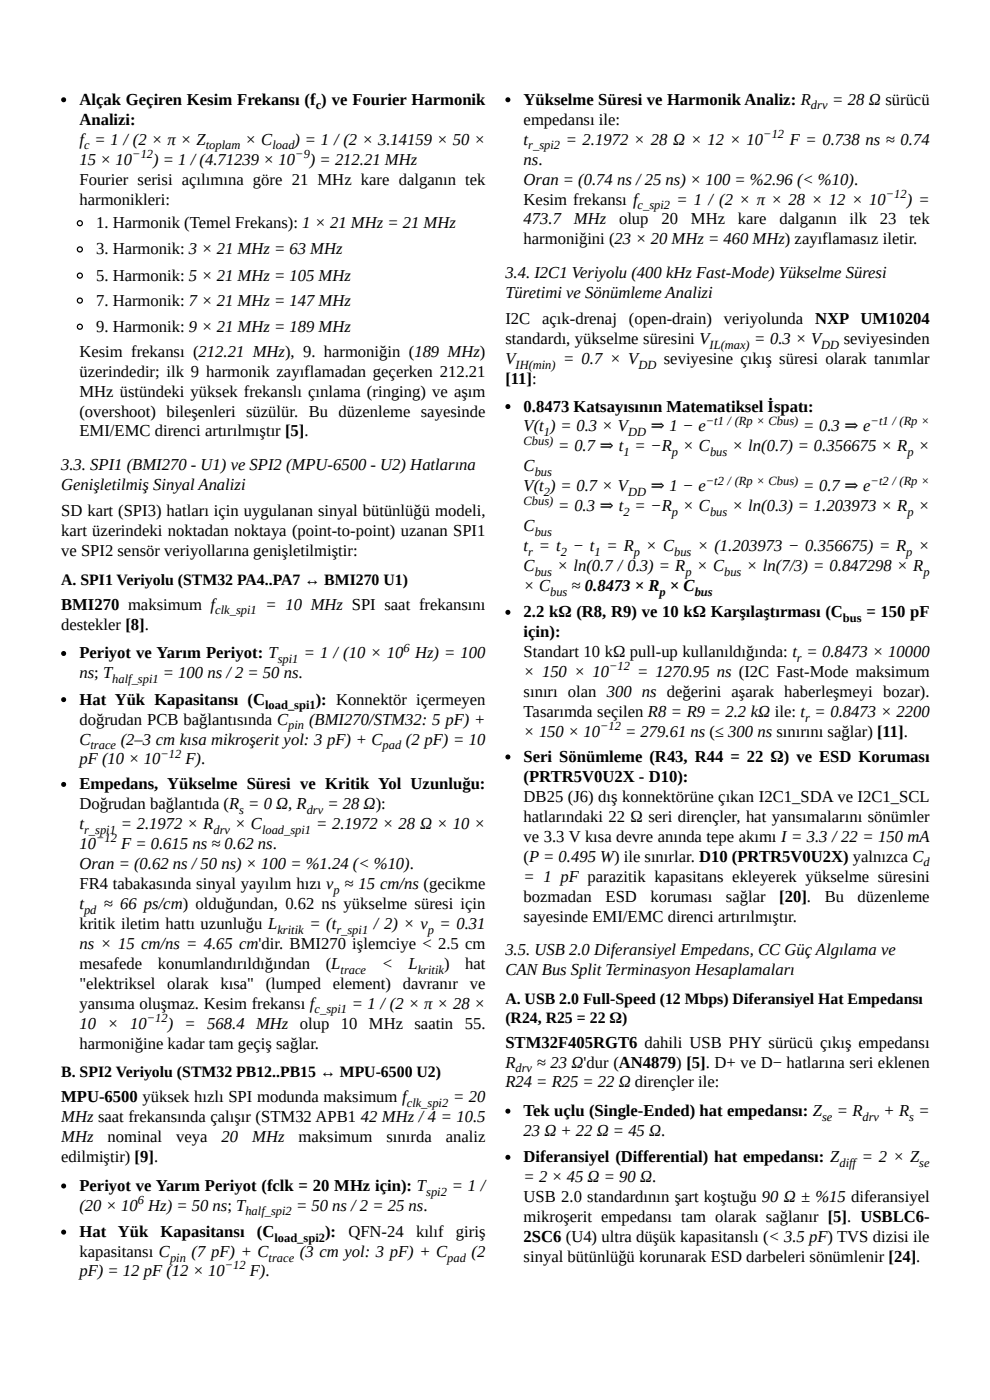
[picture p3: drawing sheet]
<svg xmlns="http://www.w3.org/2000/svg" width="210mm" height="297mm" viewBox="0 0 210 297" stroke-linecap="round" stroke-linejoin="round" font-family="sans-serif">
<defs><g id="words">
<g font-size="3.5">
<text x="16.8" y="22.2">Alçak Geçiren Kesim Frekansı (f ) ve Fourier Harmonik</text>
<text x="111" y="22.2">Yükselme Süresi ve Harmonik Analiz: R</text>
<text x="176.4" y="22.2">= 28 Ω sürücü</text>
<text x="16.8" y="26.5">Analizi:</text>
<text x="111" y="26.5">empedansı ile:</text>
<text x="16.8" y="30.7">f = 1 /(2 × π × Z</text>
<text x="16.8" y="34.9">15 × 10</text>
<text x="32.5" y="34.9">) = 1 /(4.71239 × 10</text>
<text x="52" y="30.7">× C</text>
<text x="62.5" y="30.7">) = 1 /(2 × 3.14159 × 50 ×</text>
<text x="65.7" y="34.9">) = 212.21 MHz</text>
<text x="111" y="30.7">t</text>
<text x="111" y="34.9">ns.</text>
<text x="119.9" y="30.7">= 2.1972 × 28 Ω × 12 × 10</text>
<text x="167.4" y="30.7">F = 0.738 ns ≈ 0.74</text>
<text x="16.8" y="39.2">Fourier serisi açılımına göre 21 MHz kare dalganın tek</text>
<text x="111" y="39.2">Oran = (0.74 ns /25 ns) × 100 = %2.96 (&lt; %10).</text>
<text x="16.8" y="43.4">harmonikleri:</text>
<text x="111" y="43.4">Kesim frekansı f</text>
<text x="111" y="47.6">473.7</text>
<text x="121.7" y="47.6">MHz</text>
<text x="131.2" y="47.6">olup</text>
<text x="140.2" y="47.6">20</text>
<text x="143.4" y="43.4">= 1 / (2 × π × 28 × 12 × 10</text>
<text x="146.5" y="47.6">MHz</text>
<text x="156.4" y="47.6">kare</text>
<text x="165.2" y="47.6">dalganın</text>
<text x="180.1" y="47.6">ilk</text>
<text x="186.5" y="47.6">23</text>
<text x="192.2" y="43.4">) =</text>
<text x="192.8" y="47.6">tek</text>
<text x="20.4" y="48.4">1. Harmonik (Temel Frekans): 1 × 21 MHz = 21 MHz</text>
<text x="20.4" y="54">3. Harmonik: 3 × 21 MHz = 63 MHz</text>
<text x="111" y="51.9">harmoniğini (23 × 20 MHz = 460 MHz) zayıflamasız iletir.</text>
<text x="20.4" y="59.5">5. Harmonik: 5 × 21 MHz = 105 MHz</text>
<text x="107.1" y="59">3.4. I2C1 Veriyolu (400 kHz Fast-Mode) Yükselme Süresi</text>
<text x="20.4" y="64.8">7. Harmonik: 7 × 21 MHz = 147 MHz</text>
<text x="107.1" y="63.2">Türetimi ve Sönümleme Analizi</text>
<text x="20.4" y="70.4">9. Harmonik: 9 × 21 MHz = 189 MHz</text>
<text x="107.1" y="68.8">I2C</text>
<text x="114.9" y="68.8">açık-drenaj (open-drain)</text>
<text x="153.5" y="68.8">veriyolunda</text>
<text x="172.8" y="68.8">NXP UM10204</text>
<text x="16.8" y="75.7">Kesim frekansı (212.21 MHz), 9. harmoniğin (189 MHz)</text>
<text x="107.1" y="73">standardı, yükselme süresini V</text>
<text x="107.1" y="77.3">V</text>
<text x="119.4" y="77.3">= 0.7 × V</text>
<text x="140.7" y="77.3">seviyesine çıkış süresi olarak tanımlar</text>
<text x="159.9" y="73">= 0.3 × V</text>
<text x="178.9" y="73">seviyesinden</text>
<text x="16.8" y="79.9">üzerindedir; ilk 9 harmonik zayıflamadan geçerken 212.21</text>
<text x="107.1" y="81.5">[11]:</text>
<text x="16.8" y="84.1">MHz üstündeki yüksek frekanslı çınlama (ringing) ve aşım</text>
<text x="16.8" y="88.4">(overshoot) bileşenleri süzülür. Bu düzenleme sayesinde</text>
<text x="111" y="87.3">0.8473 Katsayısının Matematiksel İspatı:</text>
<text x="16.8" y="92.6">EMI/EMC direnci artırılmıştır [5].</text>
<text x="111" y="91.5">V(t ) = 0.3 × V</text>
<text x="118.4" y="95.8">= 0.7 ⇒ t = −R × C</text>
<text x="138" y="91.5">⇒ 1 − e</text>
<text x="155.2" y="95.8">× ln(0.7) = 0.356675 × R ×</text>
<text x="170.3" y="91.5">= 0.3 ⇒ e</text>
<text x="13" y="99.7">3.3. SPI1 (BMI270 - U1) ve SPI2 (MPU-6500 - U2) Hatlarına</text>
<text x="111" y="100">C</text>
<text x="13" y="104">Genişletilmiş Sinyal Analizi</text>
<text x="111" y="104.2">V(t ) = 0.7 × V</text>
<text x="138" y="104.2">⇒ 1 − e</text>
<text x="170.3" y="104.2">= 0.7 ⇒ e</text>
<text x="13" y="109.5">SD kart (SPI3) hatları için uygulanan sinyal bütünlüğü modeli,</text>
<text x="13" y="113.8">kart üzerindeki noktadan noktaya (point-to-point) uzanan SPI1</text>
<text x="111" y="112.7">C</text>
<text x="118.4" y="108.5">= 0.3 ⇒ t = −R × C</text>
<text x="155.2" y="108.5">× ln(0.3) = 1.203973 × R ×</text>
<text x="13" y="118">ve SPI2 sensör veriyollarına genişletilmiştir:</text>
<text x="111" y="116.9">t = t</text>
<text x="121.4" y="116.9">− t</text>
<text x="128.6" y="116.9">= R</text>
<text x="136.9" y="116.9">× C</text>
<text x="147.8" y="116.9">× (1.203973 − 0.356675) = R</text>
<text x="194.7" y="116.9">×</text>
<text x="111" y="121.2">C</text>
<text x="111" y="125.4">× C</text>
<text x="118.1" y="121.2">× ln(0.7 / 0.3) = R × C</text>
<text x="121.2" y="125.4">≈ 0.8473 × R × C</text>
<text x="158.3" y="121.2">× ln(7/3) = 0.847298 × R</text>
<text x="13" y="129.4">BMI270 maksimum f</text>
<text x="56.3" y="129.4">= 10 MHz SPI saat frekansını</text>
<text x="111" y="131">2.2 kΩ (R8, R9) ve 10 kΩ Karşılaştırması (C</text>
<text x="183.7" y="131">= 150 pF</text>
<text x="13" y="133.6">destekler [8].</text>
<text x="111" y="135.2">için):</text>
<text x="16.8" y="139.7">Periyot ve Yarım Periyot: T</text>
<text x="16.8" y="143.9">ns; T</text>
<text x="34.5" y="143.9">= 100 ns /2 = 50 ns.</text>
<text x="64.4" y="139.7">= 1 / (10 × 10 Hz) = 100</text>
<text x="111" y="139.4">Standart 10 kΩ pull-up kullanıldığında: t = 0.8473 × 10000</text>
<text x="111" y="143.7">× 150 × 10</text>
<text x="135.1" y="143.7">= 1270.95 ns (I2C Fast-Mode maksimum</text>
<text x="16.8" y="149.5">Hat Yük Kapasitansı (C</text>
<text x="66.9" y="149.5">): Konnektör içermeyen</text>
<text x="111" y="147.9">sınırı olan 300 ns değerini aşarak haberleşmeyi bozar).</text>
<text x="16.8" y="153.7">doğrudan PCB bağlantısında C</text>
<text x="65.5" y="153.7">(BMI270/STM32: 5 pF) +</text>
<text x="111" y="152.1">Tasarımda seçilen R8 = R9 = 2.2 kΩ ile: t = 0.8473 × 2200</text>
<text x="16.8" y="157.9">C</text>
<text x="25.6" y="157.9">(2–3 cm kısa mikroşerit yol: 3 pF) + C</text>
<text x="86.1" y="157.9">(2 pF) = 10</text>
<text x="111" y="156.4">× 150 × 10</text>
<text x="111" y="161.7">Seri Sönümleme (R43, R44 = 22 Ω) ve ESD Koruması</text>
<text x="132.5" y="156.4">= 279.61 ns (≤ 300 ns sınırını sağlar) [11].</text>
<text x="16.8" y="162.2">pF (10 × 10</text>
<text x="16.8" y="167.5">Empedans, Yükselme Süresi ve Kritik Yol Uzunluğu:</text>
<text x="39.3" y="162.2">F).</text>
<text x="111" y="165.9">(PRTR5V0U2X - D10):</text>
<text x="16.8" y="171.7">Doğrudan bağlantıda (R = 0 Ω, R</text>
<text x="69.4" y="171.7">= 28 Ω):</text>
<text x="111" y="170.1">DB25 (J6) dış konnektörüne çıkan I2C1_SDA ve I2C1_SCL</text>
<text x="16.8" y="175.9">t</text>
<text x="25.6" y="175.9">= 2.1972 × R</text>
<text x="49.8" y="175.9">× C</text>
<text x="67" y="175.9">= 2.1972 × 28 Ω × 10 ×</text>
<text x="111" y="174.4">hatlarındaki 22 Ω seri dirençler, hat yansımalarını sönümler</text>
<text x="111" y="178.6">ve 3.3 V kısa devre anında tepe akımı I = 3.3 /22 = 150 mA</text>
<text x="16.8" y="180.2">10</text>
<text x="16.8" y="184.4">Oran = (0.62 ns /50 ns) × 100 = %1.24 (&lt; %10).</text>
<text x="25.7" y="180.2">F = 0.615 ns ≈ 0.62 ns.</text>
<text x="111" y="182.8">(P = 0.495 W) ile sınırlar. D10 (PRTR5V0U2X) yalnızca C</text>
<text x="16.8" y="188.6">FR4 tabakasında sinyal yayılım hızı v ≈ 15 cm/ns (gecikme</text>
<text x="111" y="187.1">= 1 pF parazitik kapasitans ekleyerek yükselme süresini</text>
<text x="111" y="191.3">bozmadan</text>
<text x="128.4" y="191.3">ESD</text>
<text x="137.9" y="191.3">koruması</text>
<text x="153.9" y="191.3">sağlar</text>
<text x="165.2" y="191.3">[20].</text>
<text x="174.8" y="191.3">Bu</text>
<text x="181.8" y="191.3">düzenleme</text>
<text x="16.8" y="192.9">t</text>
<text x="16.8" y="197.1">kritik iletim hattı uzunluğu L</text>
<text x="22" y="192.9">≈ 66 ps/cm) olduğundan, 0.62 ns yükselme süresi için</text>
<text x="65.6" y="197.1">= (t</text>
<text x="79.3" y="197.1">/ 2) × v</text>
<text x="93.2" y="197.1">= 0.31</text>
<text x="111" y="195.5">sayesinde EMI/EMC direnci artırılmıştır.</text>
<text x="16.8" y="201.3">ns × 15 cm/ns = 4.65 cm'dir. BMI270 işlemciye &lt; 2.5 cm</text>
<text x="107.1" y="202.7">3.5. USB 2.0 Diferansiyel Empedans, CC Güç Algılama ve</text>
<text x="16.8" y="205.6">mesafede</text>
<text x="16.8" y="209.8">&quot;elektriksel</text>
<text x="33.4" y="205.6">konumlandırıldığından</text>
<text x="35.4" y="209.8">olarak</text>
<text x="46.7" y="209.8">kısa&quot;</text>
<text x="56.3" y="209.8">(lumped</text>
<text x="69.1" y="205.6">(L</text>
<text x="70.6" y="209.8">element)</text>
<text x="80.9" y="205.6">&lt;</text>
<text x="85.4" y="209.8">davranır</text>
<text x="86.6" y="205.6">L</text>
<text x="94.2" y="205.6">)</text>
<text x="98.6" y="205.6">hat</text>
<text x="99.6" y="209.8">ve</text>
<text x="107.1" y="206.9">CAN Bus Split Terminasyon Hesaplamaları</text>
<text x="16.8" y="214">yansıma oluşmaz. Kesim frekansı f</text>
<text x="74.6" y="214">= 1 /(2 × π × 28 ×</text>
<text x="16.8" y="218.3">10 × 10</text>
<text x="35.5" y="218.3">) = 568.4 MHz olup 10 MHz saatin 55.</text>
<text x="16.8" y="222.5">harmoniğine kadar tam geçiş sağlar.</text>
<text x="107.1" y="222.2">STM32F405RGT6 dahili USB PHY sürücü çıkış empedansı</text>
<text x="107.1" y="226.5">R</text>
<text x="113.8" y="226.5">≈ 23 Ω'dur (AN4879) [5]. D+ ve D− hatlarına seri eklenen</text>
<text x="13" y="233.9">MPU-6500 yüksek hızlı SPI modunda maksimum f</text>
<text x="96" y="233.9">= 20</text>
<text x="107.1" y="230.7">R24 = R25 = 22 Ω dirençler ile:</text>
<text x="13" y="238.1">MHz saat frekansında çalışır (STM32 APB1</text>
<text x="76.5" y="238.1">42 MHz /4 = 10.5</text>
<text x="111" y="236.8">Tek uçlu (Single-Ended) hat empedansı: Z</text>
<text x="177.4" y="236.8">= R</text>
<text x="187.3" y="236.8">+ R =</text>
<text x="13" y="242.3">MHz</text>
<text x="22.8" y="242.3">nominal</text>
<text x="37.3" y="242.3">veya</text>
<text x="47" y="242.3">20</text>
<text x="53.5" y="242.3">MHz</text>
<text x="63.3" y="242.3">maksimum</text>
<text x="81.9" y="242.3">sınırda</text>
<text x="94.5" y="242.3">analiz</text>
<text x="111" y="241">23 Ω + 22 Ω = 45 Ω.</text>
<text x="13" y="246.6">edilmiştir) [9].</text>
<text x="111" y="246.6">Diferansiyel (Differential) hat empedansı: Z</text>
<text x="111" y="250.8">= 2 × 45 Ω = 90 Ω.</text>
<text x="182.7" y="246.6">= 2 × Z</text>
<text x="16.8" y="252.7">Periyot ve Yarım Periyot (fclk = 20 MHz için): T</text>
<text x="16.8" y="256.9">(20 × 10 Hz) = 50 ns; T</text>
<text x="62.8" y="256.9">= 50 ns /2 = 25 ns.</text>
<text x="95.8" y="252.7">= 1 /</text>
<text x="111" y="255">USB 2.0 standardının şart koştuğu 90 Ω ± %15 diferansiyel</text>
<text x="16.8" y="262.5">Hat Yük</text>
<text x="34" y="262.5">Kapasitansı</text>
<text x="54.5" y="262.5">(C</text>
<text x="68.9" y="262.5">):</text>
<text x="73.9" y="262.5">QFN-24</text>
<text x="88.2" y="262.5">kılıf</text>
<text x="96.7" y="262.5">giriş</text>
<text x="111" y="259.3">mikroşerit empedansı tam olarak sağlanır [5]. USBLC6-</text>
<text x="111" y="263.5">2SC6 (U4) ultra düşük kapasitanslı (&lt; 3.5 pF) TVS dizisi ile</text>
<text x="16.8" y="266.7">kapasitansı C</text>
<text x="40.6" y="266.7">(7 pF) + C</text>
<text x="63.6" y="266.7">(3 cm yol: 3 pF) + C</text>
<text x="100" y="266.7">(2</text>
<text x="111" y="267.7">sinyal bütünlüğü korunarak ESD darbeleri sönümlenir [24].</text>
<text x="16.8" y="270.7">pF) = 12 pF (12 × 10</text>
<text x="53" y="270.7">F).</text>
</g>
<g font-size="3.3">
<text x="13" y="124.1">A. SPI1 Veriyolu (STM32 PA4..PA7 ↔ BMI270 U1)</text>
<text x="107.1" y="213">A. USB 2.0 Full-Speed (12 Mbps) Diferansiyel Hat Empedansı</text>
<text x="107.1" y="216.9">(R24, R25 = 22 Ω)</text>
<text x="13" y="228.6">B. SPI2 Veriyolu (STM32 PB12..PB15 ↔ MPU-6500 U2)</text>
</g>
<g font-size="2.6">
<text x="66.9" y="23.2">c</text>
<text x="171.9" y="23.2">drv</text>
<text x="161.8" y="29.3">−12</text>
<text x="17.8" y="31.7">c</text>
<text x="28" y="33.5">−12</text>
<text x="43.6" y="31.7">toplam</text>
<text x="57.8" y="31.7">load</text>
<text x="62.6" y="33.5">−9</text>
<text x="112" y="31.7">r_spi2</text>
<text x="187.8" y="42">−12</text>
<text x="135.2" y="44.4">c_spi2</text>
<text x="150.4" y="74">IL(max)</text>
<text x="174.1" y="74">DD</text>
<text x="109.3" y="78.2">IH(min)</text>
<text x="135.4" y="78.2">DD</text>
<text x="111" y="94.3">Cbus)</text>
<text x="115.3" y="92.5">1</text>
<text x="133.1" y="92.5">DD</text>
<text x="149.6" y="90.1">−t1 / (Rp × Cbus)</text>
<text x="184.6" y="90.1">−t1 / (Rp ×</text>
<text x="113.4" y="101">bus</text>
<text x="132.2" y="96.7">1</text>
<text x="142.4" y="96.7">p</text>
<text x="150.5" y="96.7">bus</text>
<text x="192.4" y="96.7">p</text>
<text x="111" y="107">Cbus)</text>
<text x="115.3" y="105.2">2</text>
<text x="133.1" y="105.2">DD</text>
<text x="149.6" y="102.8">−t2 / (Rp × Cbus)</text>
<text x="184.6" y="102.8">−t2 / (Rp ×</text>
<text x="113.4" y="113.7">bus</text>
<text x="132.2" y="109.4">2</text>
<text x="142.4" y="109.4">p</text>
<text x="150.5" y="109.4">bus</text>
<text x="192.4" y="109.4">p</text>
<text x="112" y="117.9">r</text>
<text x="118.9" y="117.9">2</text>
<text x="126" y="117.9">1</text>
<text x="134.4" y="117.9">p</text>
<text x="142.9" y="117.9">bus</text>
<text x="192.1" y="117.9">p</text>
<text x="113.4" y="122.1">bus</text>
<text x="145.3" y="122.1">p</text>
<text x="153.5" y="122.1">bus</text>
<text x="195.8" y="122.1">p</text>
<text x="45.6" y="130.3">clk_spi1</text>
<text x="116.6" y="126.4">bus</text>
<text x="139.8" y="126.4">p</text>
<text x="147.3" y="126.4">bus</text>
<text x="178.7" y="131.9">bus</text>
<text x="58.9" y="140.7">spi1</text>
<text x="85.6" y="138.3">6</text>
<text x="129.2" y="142.2">−12</text>
<text x="169" y="140.4">r</text>
<text x="23.8" y="144.9">half_spi1</text>
<text x="56.2" y="150.5">load_spi1</text>
<text x="61.1" y="154.7">pin</text>
<text x="127.2" y="154.9">−12</text>
<text x="170.7" y="153.1">r</text>
<text x="19.2" y="158.9">trace</text>
<text x="34" y="160.7">−12</text>
<text x="81.1" y="158.9">pad</text>
<text x="50.7" y="172.7">s</text>
<text x="65" y="172.7">drv</text>
<text x="17.8" y="176.9">r_spi1</text>
<text x="20.4" y="178.7">−12</text>
<text x="45.3" y="176.9">drv</text>
<text x="55.6" y="176.9">load_spi1</text>
<text x="195.8" y="183.8">d</text>
<text x="70.7" y="189.6">p</text>
<text x="17.8" y="193.8">pd</text>
<text x="58.8" y="198.1">kritik</text>
<text x="71.3" y="198.1">r_spi1</text>
<text x="90.7" y="198.1">p</text>
<text x="72.2" y="206.5">trace</text>
<text x="88.6" y="206.5">kritik</text>
<text x="66.7" y="215">c_spi1</text>
<text x="31.1" y="216.8">−12</text>
<text x="109.3" y="227.4">drv</text>
<text x="86.2" y="234.8">clk_spi2</text>
<text x="174.3" y="237.8">se</text>
<text x="182.9" y="237.8">drv</text>
<text x="192.8" y="237.8">s</text>
<text x="178" y="247.5">diff</text>
<text x="194.9" y="247.5">se</text>
<text x="29.2" y="255.5">6</text>
<text x="52" y="257.9">half_spi2</text>
<text x="90.3" y="253.6">spi2</text>
<text x="58.2" y="263.4">load_spi2</text>
<text x="36.1" y="267.7">pin</text>
<text x="47.7" y="269.2">−12</text>
<text x="57" y="267.7">trace</text>
<text x="94.8" y="267.7">pad</text>
</g>
</g></defs>
<g fill="#000">
<circle cx="13.5" cy="21.2" r=".53"/>
<circle cx="107.7" cy="21.2" r=".53"/>
<circle cx="107.7" cy="86.3" r=".53"/>
<circle cx="13.5" cy="138.6" r=".53"/>
<circle cx="107.7" cy="129.9" r=".53"/>
<circle cx="13.5" cy="148.4" r=".53"/>
<circle cx="13.5" cy="166.4" r=".53"/>
<circle cx="107.7" cy="160.6" r=".53"/>
<circle cx="107.7" cy="235.7" r=".53"/>
<circle cx="13.5" cy="251.6" r=".53"/>
<circle cx="107.7" cy="245.5" r=".53"/>
<circle cx="13.5" cy="261.4" r=".53"/>
</g>
<g fill="none" stroke="#000" stroke-width=".26">
<circle cx="16.9" cy="47.4" r=".53"/>
<circle cx="16.9" cy="52.9" r=".53"/>
<circle cx="16.9" cy="58.5" r=".53"/>
<circle cx="16.9" cy="63.8" r=".53"/>
<circle cx="16.9" cy="69.3" r=".53"/>
</g>
<use href="#words"/>
</svg>
